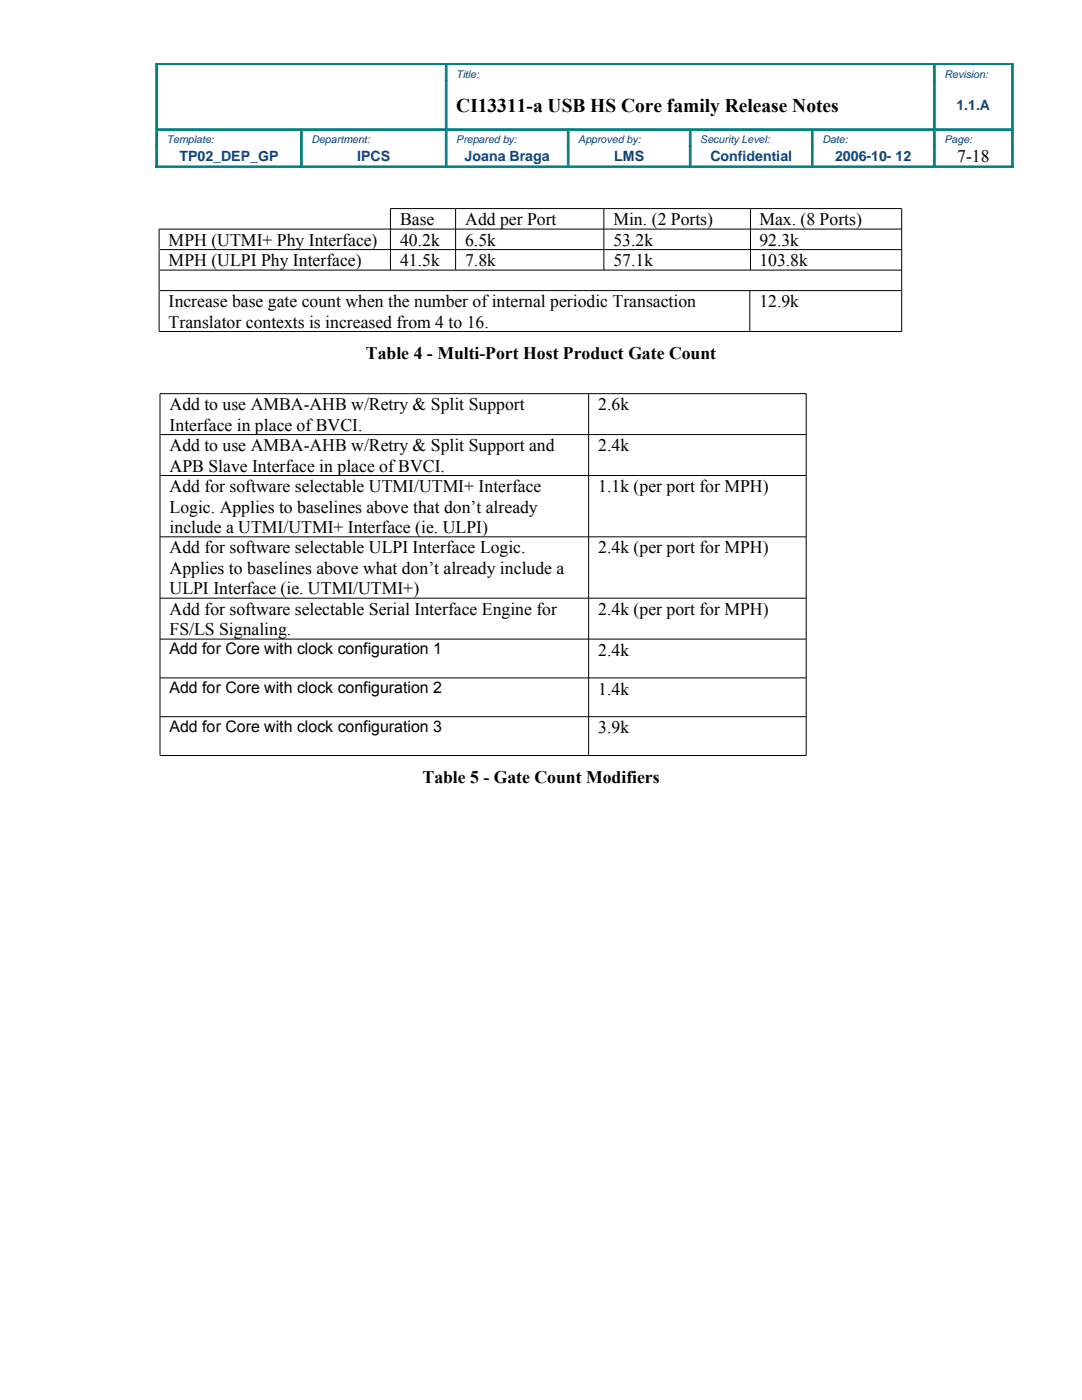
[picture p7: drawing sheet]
<svg xmlns="http://www.w3.org/2000/svg" width="216mm" height="279mm" viewBox="0 0 216 279" stroke-linecap="round" stroke-linejoin="round" font-family="sans-serif">
<defs><g id="words">
<text font-size="3.9" x="91.1" y="22.3">CI13311-a USB HS Core family Release Notes</text>
<g font-size="3.5">
<text x="191" y="32.3">7-18</text>
<text x="79.8" y="44.9">Base</text>
<text x="92.8" y="44.9">Add per Port</text>
<text x="122.4" y="44.9">Min. (2 Ports)</text>
<text x="151.5" y="44.9">Max. (8 Ports)</text>
<text x="33.7" y="49">MPH (UTMI+ Phy Interface)</text>
<text x="33.7" y="53.1">MPH (ULPI Phy Interface)</text>
<text x="79.8" y="49">40.2k</text>
<text x="79.8" y="53.1">41.5k</text>
<text x="92.8" y="49">6.5k</text>
<text x="92.8" y="53.1">7.8k</text>
<text x="122.4" y="49">53.2k</text>
<text x="122.4" y="53.1">57.1k</text>
<text x="151.5" y="49">92.3k</text>
<text x="151.5" y="53.1">103.8k</text>
<text x="33.7" y="61.3">Increase base gate count when the number ofinternal periodic Transaction</text>
<text x="33.7" y="65.4">Translator contexts is increased from 4 to 16.</text>
<text x="151.5" y="61.3">12.9k</text>
<text x="73" y="71.6">Table 4 - Multi-Port Host Product Gate Count</text>
<text x="33.8" y="81.9">Add to use AMBA-AHB w/Retry &amp; Split Support</text>
<text x="119.4" y="81.9">2.6k</text>
<text x="33.8" y="86">Interface in place ofBVCI.</text>
<text x="33.8" y="90.1">Add to use AMBA-AHB w/Retry &amp; Split Support and</text>
<text x="33.8" y="94.1">APB Slave Interface in place ofBVCI.</text>
<text x="119.4" y="90.1">2.4k</text>
<text x="33.8" y="98.2">Add for software selectable UTMI/UTMI+ Interface</text>
<text x="119.4" y="98.2">1.1k (per port for MPH)</text>
<text x="33.8" y="102.3">Logic. Applies to baselines above that don’t already</text>
<text x="33.8" y="106.4">include a UTMI/UTMI+ Interface (ie. ULPI)</text>
<text x="33.8" y="110.5">Add for software selectable ULPI Interface Logic.</text>
<text x="119.4" y="110.5">2.4k (per port for MPH)</text>
<text x="33.8" y="114.5">Applies to baselines above what don’t already include a</text>
<text x="33.8" y="118.6">ULPI Interface (ie. UTMI/UTMI+)</text>
<text x="33.8" y="122.7">Add for software selectable Serial Interface Engine for</text>
<text x="119.4" y="122.7">2.4k (per port for MPH)</text>
<text x="33.8" y="126.8">FS/LS Signaling.</text>
<text x="119.4" y="130.9">2.4k</text>
<text x="119.4" y="138.6">1.4k</text>
<text x="119.4" y="146.4">3.9k</text>
<text x="84.3" y="156.2">Table 5 - Gate Count Modifiers</text>
</g>
<g font-size="3.2">
<text x="33.8" y="130.6">Add for Core with clock configuration 1</text>
<text x="33.8" y="138.3">Add for Core with clock configuration 2</text>
<text x="33.8" y="146">Add for Core with clock configuration 3</text>
</g>
<g font-size="2.8" fill="#004186">
<text x="190.9" y="21.9">1.1.A</text>
<text x="35.8" y="32.1">TP02_DEP_GP</text>
<text x="71.3" y="32.1">IPCS</text>
<text x="92.7" y="32.1">Joana Braga</text>
<text x="122.6" y="32.1">LMS</text>
<text x="141.7" y="32.1">Confidential</text>
<text x="166.7" y="32.1">2006-10- 12</text>
</g>
<g font-size="2.1" fill="#004186">
<text x="91.1" y="15.6">Title:</text>
<text x="188.5" y="15.6">Revision:</text>
<text x="33.3" y="28.6">Template:</text>
<text x="62.2" y="28.6">Department:</text>
<text x="91.1" y="28.6">Prepared by:</text>
<text x="115.4" y="28.6">Approved by:</text>
<text x="139.7" y="28.6">Security Level:</text>
<text x="164.1" y="28.6">Date:</text>
<text x="188.5" y="28.6">Page:</text>
</g>
</g></defs>
<g fill="#008080" stroke="#008080" stroke-width=".2">
<path d="M186.4 12.7h15.8v.2h-15.8z" fill-rule="evenodd"/>
<path d="M31.1 12.7h57.9v.2h-57.9z" fill-rule="evenodd"/>
<path d="M89 12.7h97.4v.2h-97.4z" fill-rule="evenodd"/>
<path d="M186.4 25.7h15.4v.3h-15.4z" fill-rule="evenodd"/>
<path d="M60.1 25.7h28.9v.3h-28.9z" fill-rule="evenodd"/>
<path d="M162.1 25.7h24.3v.3h-24.3z" fill-rule="evenodd"/>
<path d="M31.4 25.7h28.7v.3h-28.7z" fill-rule="evenodd"/>
<path d="M89 25.7h24.3v.3h-24.3z" fill-rule="evenodd"/>
<path d="M113.3 25.7h24.4v.3h-24.4z" fill-rule="evenodd"/>
<path d="M137.7 25.7h24.4v.3h-24.4z" fill-rule="evenodd"/>
<path d="M186.4 33.1h15.8v.4h-15.8z" fill-rule="evenodd"/>
<path d="M31.1 33.1h29v.4h-29z" fill-rule="evenodd"/>
<path d="M60.1 33.1h28.9v.4h-28.9z" fill-rule="evenodd"/>
<path d="M89 33.1h24.3v.4h-24.3z" fill-rule="evenodd"/>
<path d="M113.3 33.1h24.4v.4h-24.4z" fill-rule="evenodd"/>
<path d="M137.7 33.1h24.4v.4h-24.4z" fill-rule="evenodd"/>
<path d="M162.1 33.1h24.3v.4h-24.3z" fill-rule="evenodd"/>
<path d="M31.1 29.1h.3v4.4h-.3z" fill-rule="evenodd"/>
<path d="M31.1 12.7h.3v13h-.3z" fill-rule="evenodd"/>
<path d="M31.1 25.7h.3v3.4h-.3z" fill-rule="evenodd"/>
<path d="M60 26.1h.3v3h-.3z" fill-rule="evenodd"/>
<path d="M60 29.1h.3v4h-.3z" fill-rule="evenodd"/>
<path d="M88.9 16.1h.3v9.6h-.3z" fill-rule="evenodd"/>
<path d="M88.9 13.1h.3v3h-.3z" fill-rule="evenodd"/>
<path d="M88.9 25.7h.3v3.4h-.3z" fill-rule="evenodd"/>
<path d="M88.9 29.1h.3v4h-.3z" fill-rule="evenodd"/>
<path d="M113.2 26.1h.3v3h-.3z" fill-rule="evenodd"/>
<path d="M113.2 29.1h.3v4h-.3z" fill-rule="evenodd"/>
<path d="M137.5 26.1h.4v3h-.4z" fill-rule="evenodd"/>
<path d="M137.5 29.1h.4v4h-.4z" fill-rule="evenodd"/>
<path d="M161.9 26.1h.3v3h-.3z" fill-rule="evenodd"/>
<path d="M161.9 29.1h.3v4h-.3z" fill-rule="evenodd"/>
<path d="M186.3 13.1h.3v3h-.3z" fill-rule="evenodd"/>
<path d="M186.3 16.1h.3v9.6h-.3z" fill-rule="evenodd"/>
<path d="M186.3 25.7h.3v3.4h-.3z" fill-rule="evenodd"/>
<path d="M186.3 29.1h.3v4h-.3z" fill-rule="evenodd"/>
<path d="M201.9 29.1h.3v4.4h-.3z" fill-rule="evenodd"/>
<path d="M201.9 16.1h.3v9.6h-.3z" fill-rule="evenodd"/>
<path d="M201.9 12.7h.3v3.4h-.3z" fill-rule="evenodd"/>
<path d="M201.9 25.7h.3v3.4h-.3z" fill-rule="evenodd"/>
</g>
<g fill="none" stroke="#000" stroke-width=".2">
<path d="M31.9 49.8h148M31.9 53.9h148M31.9 58h148M90.9 41.6v12.3M120.5 41.6v12.3M149.6 58v8.1M149.8 41.6v12.3M179.9 45.7h-148.2v20.5h148.2v-24.6h-102v12.3M31.9 78.6h129v72.2h-129zM117.5 78.6v72.2M31.9 86.7h128.9M31.9 94.9h128.9"/>
<path d="M31.9 107.1h128.9M31.9 119.4h128.9M31.9 127.5h128.9M31.9 135.3h128.9M31.9 143h128.9"/>
</g>
<use href="#words"/>
</svg>
